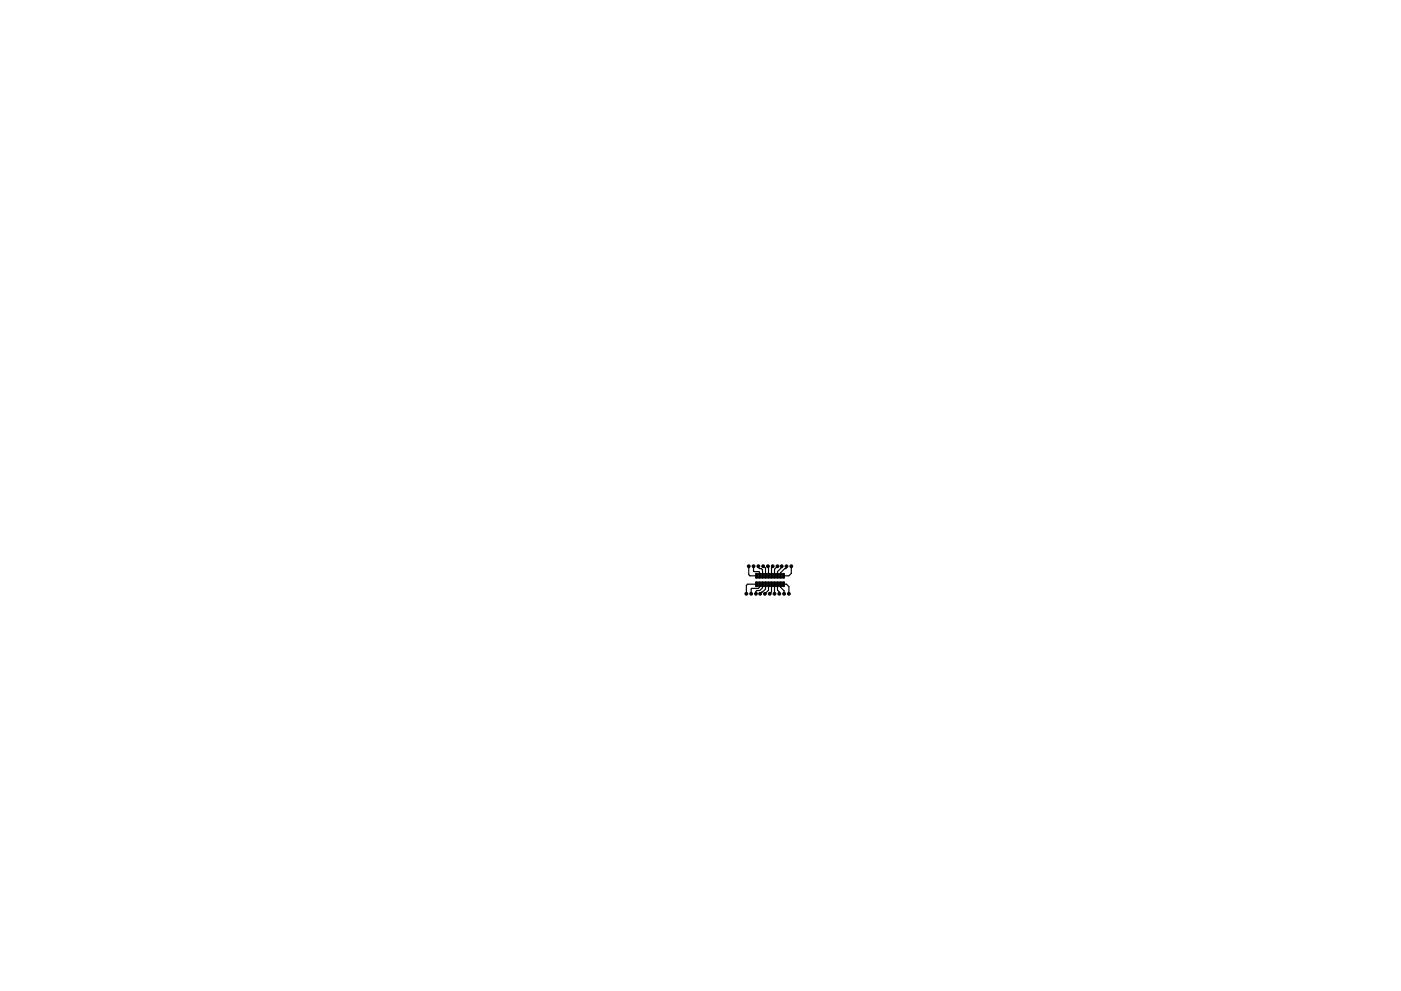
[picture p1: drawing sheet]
<svg xmlns="http://www.w3.org/2000/svg" width="297mm" height="210mm" viewBox="0 0 297 210" stroke-linecap="round" stroke-linejoin="round" font-family="sans-serif">
<g fill="#000" stroke="#000" stroke-width=".21">
<path d="M160.2 123.4h.4v1.1h-.4zM160.2 121.7h.4v1h-.4zM160.8 123.4h.4v1.1h-.4zM160.8 121.7h.4v1h-.4zM161.5 123.4h.4v1.1h-.4zM161.5 121.7h.4v1h-.4zM162.1 123.4h.4v1.1h-.4zM162.1 121.7h.4v1h-.4zM162.8 123.4h.3v1.1h-.3zM162.8 121.7h.3v1h-.3zM163.4 123.4h.4v1.1h-.4zM163.4 121.7h.4v1h-.4z"/>
<path d="M164 123.4h.4v1.1h-.4zM164 121.7h.4v1h-.4zM164.7 123.4h.3v1.1h-.3zM164.7 121.7h.3v1h-.3zM165.3 123.4h.4v1.1h-.4zM165.3 121.7h.4v1h-.4zM165.9 123.4h.4v1.1h-.4zM165.9 121.7h.4v1h-.4z"/>
<circle cx="158.2" cy="126" r=".3"/>
<circle cx="158.8" cy="120.1" r=".3"/>
<circle cx="159.3" cy="126" r=".3"/>
<circle cx="159.8" cy="120.1" r=".3"/>
<circle cx="160.3" cy="126" r=".3"/>
<circle cx="160.8" cy="120.1" r=".3"/>
<circle cx="161.2" cy="126" r=".3"/>
<circle cx="161.8" cy="120.1" r=".3"/>
<circle cx="162.2" cy="126" r=".3"/>
<circle cx="162.8" cy="120.1" r=".3"/>
<circle cx="163.2" cy="126" r=".3"/>
<circle cx="163.8" cy="120.1" r=".3"/>
<circle cx="164.2" cy="126" r=".3"/>
<circle cx="164.8" cy="120.1" r=".3"/>
<circle cx="165.2" cy="126" r=".3"/>
<circle cx="165.7" cy="120.1" r=".3"/>
<circle cx="166.2" cy="126" r=".3"/>
<circle cx="166.8" cy="120.1" r=".3"/>
<circle cx="167.3" cy="126" r=".3"/>
<circle cx="167.8" cy="120.1" r=".3"/>
</g>
<g fill="none" stroke="#000" stroke-width=".25">
<path d="M158.7 120.1v1.8l.3 .3h1.4M159.8 120.1v1.1l.1 .1h1l.1 .1v.8M160.4 123.9h-1.9l-.3 .3v1.8M160.8 120.1v.3l.2 .2h.4l.3 .3v1.3M161 123.9v.7l-.2 .2h-1.4l-.1 .2v1M161.7 123.9v.8l-.6 .6h-.6l-.2 .2v.5M161.8 120.1l.5 .4v1.7M162.3 123.9v1.1l-1.1 1M162.8 120.1l.1 .2v1.9M162.9 123.9v1.3l-.7 .8M163.6 123.9v1.7l-.4 .4M163.8 120.1l-.2 .3v1.8"/>
<path d="M164.2 123.9v2.1M164.8 120.1l-.6 .7v1.4M164.8 123.9v1.3l.4 .4v.4M165.5 123.9v.7l.7 .7v.7M165.7 120.1v.3l-.9 .9v.9M166.1 123.9h.7l.5 .6v1.5M166.8 120.1l-.2 .5h-.2l-.9 .9v.7M167.8 120.1v1.6l-.5 .5h-1.2"/>
</g>
</svg>
